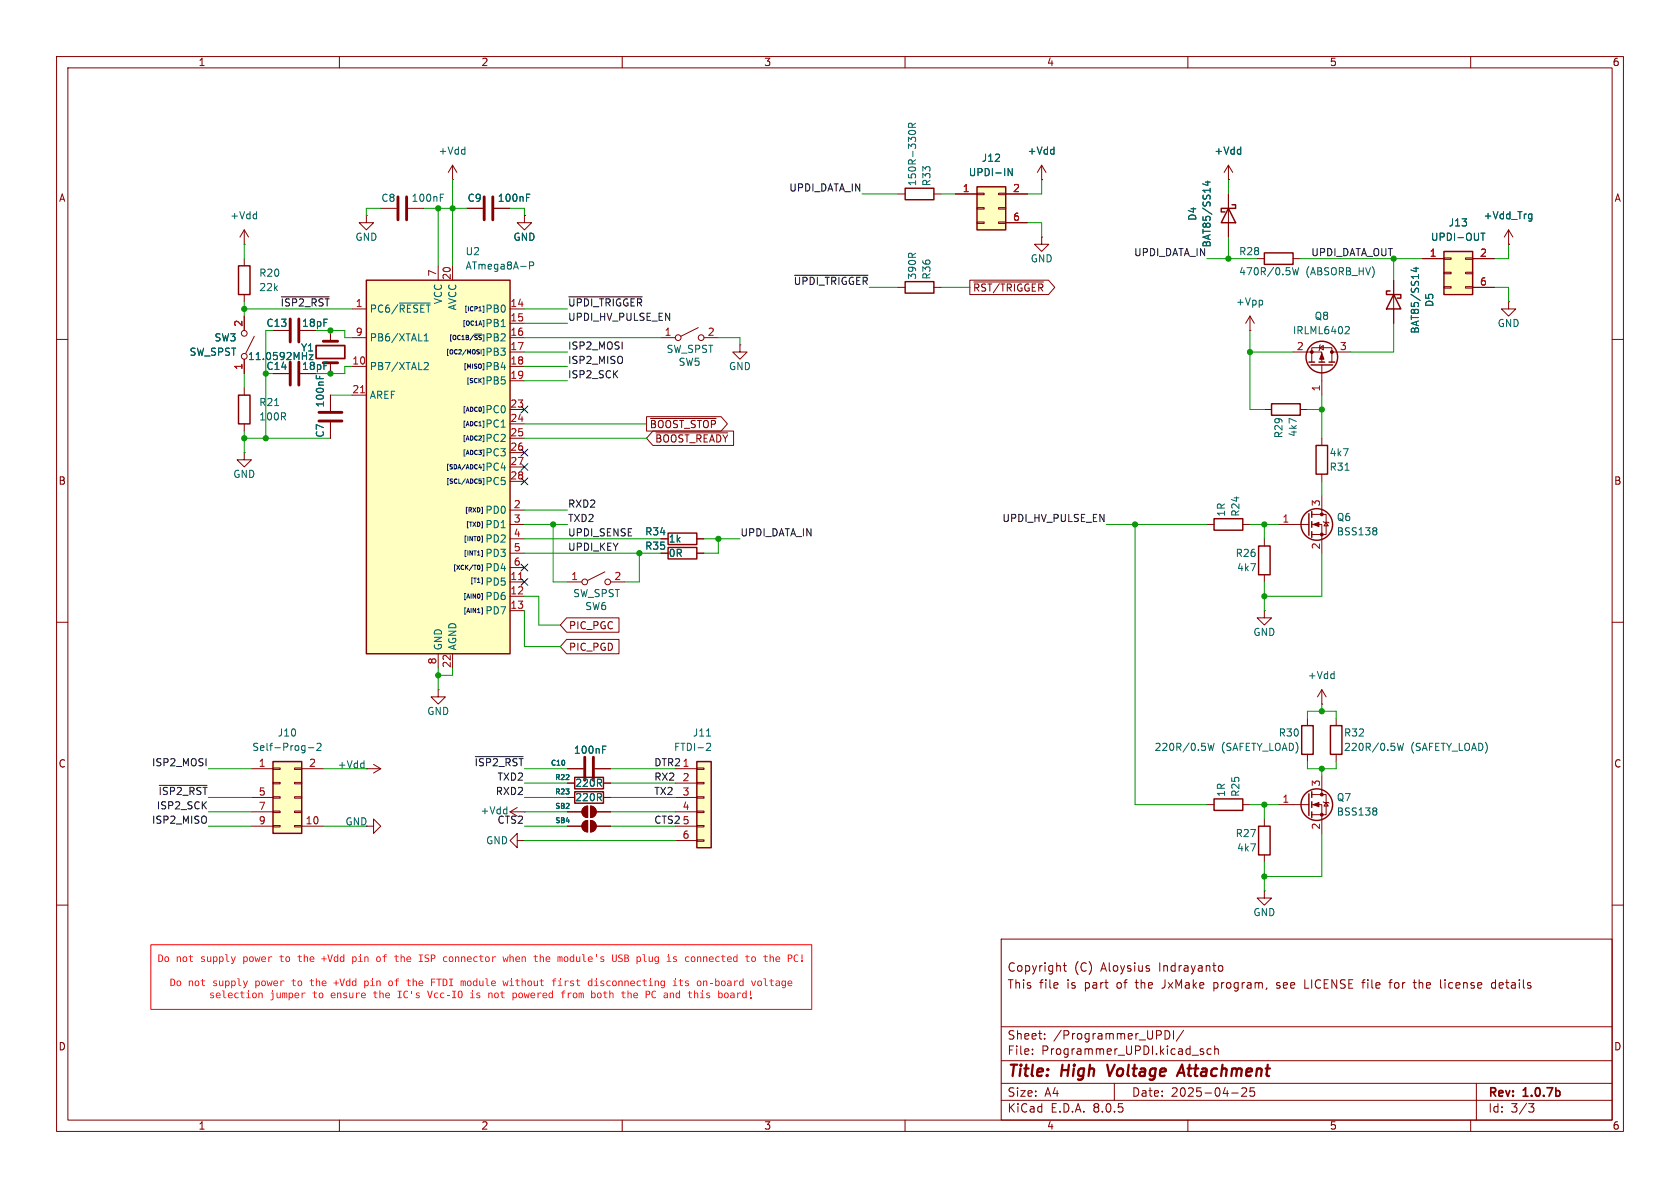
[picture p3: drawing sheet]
<svg xmlns="http://www.w3.org/2000/svg" width="297mm" height="210mm" viewBox="0 0 297 210" stroke-linecap="round" stroke-linejoin="round" font-family="sans-serif">
<defs><g id="words">
<g font-size="2.8" fill="#840000">
<text x="178" y="190.9">Title:</text>
<text x="187.7" y="190.9">High</text>
<text x="196.6" y="190.9">Voltage</text>
<text x="210" y="190.9">Attachment</text>
</g>
<g font-size="2.1" fill="#840000">
<text x="178" y="172">Copyright</text>
<text x="189.9" y="172">(C)</text>
<text x="194.7" y="172">Aloysius</text>
<text x="205" y="172">Indrayanto</text>
<text x="178" y="175">This</text>
<text x="183.7" y="175">file</text>
<text x="188.7" y="175">is</text>
<text x="191.9" y="175">part</text>
<text x="197.7" y="175">of</text>
<text x="201.2" y="175">the</text>
<text x="206" y="175">JxMake</text>
<text x="215.2" y="175">program,</text>
<text x="226.5" y="175">see</text>
<text x="231.6" y="175">LICENSE</text>
<text x="242.1" y="175">file</text>
<text x="247" y="175">for</text>
<text x="251.5" y="175">the</text>
<text x="256.3" y="175">license</text>
<text x="265.5" y="175">details</text>
<text x="178" y="184">Sheet:</text>
<text x="186.2" y="184">/Programmer_UPDI/</text>
<text x="178" y="186.7">File:</text>
<text x="184.1" y="186.7">Programmer_UPDI.kicad_sch</text>
<text x="178" y="196.9">KiCad</text>
<text x="178" y="194.1">Size:</text>
<text x="184.7" y="194.1">A4</text>
<text x="185.7" y="196.9">E.D.A.</text>
<text x="193.3" y="196.9">8.0.5</text>
<text x="200" y="194.1">Date:</text>
<text x="207" y="194.1">2025-04-25</text>
<text x="263" y="194.3">Rev:</text>
<text x="263" y="196.9">Id:</text>
<text x="267.1" y="196.9">3/3</text>
<text x="269.4" y="194.3">1.0.7b</text>
</g>
<g font-size="1.8" fill="#840000">
<text x="35" y="11.9">1</text>
<text x="85" y="11.9">2</text>
<text x="135" y="11.9">3</text>
<text x="185" y="11.9">4</text>
<text x="235" y="11.9">5</text>
<text x="285" y="11.9">6</text>
<text x="10.3" y="35.9">A</text>
<text x="285.3" y="35.9">A</text>
<text x="171.9" y="51.8">~{RST/TRIGGER}</text>
<text x="53.3" y="58">18pF</text>
<text x="53.3" y="65.6">18pF</text>
<text x="114.8" y="75.9">~{BOOST_STOP}</text>
<text x="115.7" y="78.4">~{BOOST_READY}</text>
<text x="10.3" y="85.9">B</text>
<text x="285.3" y="85.9">B</text>
<text x="100.5" y="111.4">PIC_PGC</text>
<text x="100.5" y="115.3">PIC_PGD</text>
<text x="10.3" y="135.9">C</text>
<text x="285.3" y="135.9">C</text>
<text x="10.3" y="185.9">D</text>
<text x="285.3" y="185.9">D</text>
<text x="35" y="199.9">1</text>
<text x="85" y="199.9">2</text>
<text x="135" y="199.9">3</text>
<text x="185" y="199.9">4</text>
<text x="235" y="199.9">5</text>
<text x="285" y="199.9">6</text>
</g>
<g font-size="1.8" fill="#006464">
<text x="77.4" y="27.5">+Vdd</text>
<text x="173.5" y="28.8">J12</text>
<text x="181.6" y="27.5">+Vdd</text>
<text x="214.6" y="27.5">+Vdd</text>
<text x="67.3" y="35.9">C8</text>
<text x="72.7" y="35.9">100nF</text>
<text x="82.6" y="35.9">C9</text>
<text x="87.9" y="35.9">100nF</text>
<text x="162.2" y="33" transform="rotate(-90 162.2 33)">150R-330R</text>
<text x="164.7" y="33" transform="rotate(-90 164.7 33)">R33</text>
<text x="171.2" y="31.3">UPDI-IN</text>
<text x="40.6" y="39">+Vdd</text>
<text x="211.7" y="39.1" transform="rotate(-90 211.7 39.1)">D4</text>
<text x="256" y="40.2">J13</text>
<text x="262.2" y="39">+Vdd_Trg</text>
<text x="62.7" y="42.8">GND</text>
<text x="82.2" y="45.3">U2</text>
<text x="82.2" y="47.9">ATmega8A-P</text>
<text x="90.7" y="42.8">GND</text>
<text x="182.1" y="46.6">GND</text>
<text x="214.2" y="43.8" transform="rotate(-90 214.2 43.8)">BAT85/SS14</text>
<text x="219" y="45.3">R28</text>
<text x="252.9" y="42.8">UPDI-OUT</text>
<text x="45.7" y="51.7">22k</text>
<text x="45.7" y="49.1">R20</text>
<text x="78.3" y="53.9" transform="rotate(-90 78.3 53.9)">VCC</text>
<text x="162.2" y="49.5" transform="rotate(-90 162.2 49.5)">390R</text>
<text x="164.7" y="49.5" transform="rotate(-90 164.7 49.5)">R36</text>
<text x="219" y="48.9">470R/0.5W</text>
<text x="230.8" y="48.9">(ABSORB_HV)</text>
<text x="47" y="58">C13</text>
<text x="65.3" y="55.5">PC6/~{RESET}</text>
<text x="80.9" y="55" transform="rotate(-90 80.9 55)">AVCC</text>
<text x="218.4" y="54.2">+Vpp</text>
<text x="228.5" y="59.3">IRLML6402</text>
<text x="232.3" y="56.7">Q8</text>
<text x="251.1" y="59.1" transform="rotate(-90 251.1 59.1)">BAT85/SS14</text>
<text x="253.6" y="54.4" transform="rotate(-90 253.6 54.4)">D5</text>
<text x="264.7" y="58">GND</text>
<text x="33.4" y="63.1">SW_SPST</text>
<text x="37.8" y="60.6">SW3</text>
<text x="43.7" y="63.9">11.0592MHz</text>
<text x="47" y="65.6">C14</text>
<text x="53.1" y="62.3">Y1</text>
<text x="65.3" y="65.6">PB7/XTAL2</text>
<text x="65.3" y="60.6">PB6/XTAL1</text>
<text x="117.7" y="62.6">SW_SPST</text>
<text x="119.9" y="64.9">SW5</text>
<text x="128.8" y="65.6">GND</text>
<text x="45.7" y="72">R21</text>
<text x="65.3" y="70.7">AREF</text>
<text x="45.7" y="74.5">100R</text>
<text x="57.5" y="77.5" transform="rotate(-90 57.5 77.5)">C7</text>
<text x="57.5" y="72.1" transform="rotate(-90 57.5 72.1)">100nF</text>
<text x="226.9" y="77.6" transform="rotate(-90 226.9 77.6)">R29</text>
<text x="229.5" y="77.3" transform="rotate(-90 229.5 77.3)">4k7</text>
<text x="235" y="80.9">4k7</text>
<text x="235" y="83.4">R31</text>
<text x="41.1" y="84.7">GND</text>
<text x="114" y="94.8">R34</text>
<text x="216.8" y="91.4" transform="rotate(-90 216.8 91.4)">1R</text>
<text x="219.3" y="91.4" transform="rotate(-90 219.3 91.4)">R24</text>
<text x="236.2" y="94.8">BSS138</text>
<text x="236.2" y="92.3">Q6</text>
<text x="114" y="97.4">R35</text>
<text x="118.1" y="98.7">0R</text>
<text x="118.1" y="96.1">1k</text>
<text x="218.3" y="98.7">R26</text>
<text x="218.6" y="101.2">4k7</text>
<text x="101.2" y="105.8">SW_SPST</text>
<text x="103.4" y="108.1">SW6</text>
<text x="221.5" y="112.6">GND</text>
<text x="78.3" y="115.1" transform="rotate(-90 78.3 115.1)">GND</text>
<text x="80.9" y="115.1" transform="rotate(-90 80.9 115.1)">AGND</text>
<text x="231.1" y="120.2">+Vdd</text>
<text x="49" y="130.4">J10</text>
<text x="75.4" y="126.6">GND</text>
<text x="122.4" y="130.4">J11</text>
<text x="226" y="130.4">R30</text>
<text x="237.5" y="130.4">R32</text>
<text x="44.5" y="132.9">Self-Prog-2</text>
<text x="59.6" y="136">+Vdd</text>
<text x="101.4" y="133.5">100nF</text>
<text x="119.1" y="132.9">FTDI-2</text>
<text x="204" y="132.9">220R/0.5W</text>
<text x="215.9" y="132.9">(SAFETY_LOAD)</text>
<text x="237.5" y="132.9">220R/0.5W</text>
<text x="249.4" y="132.9">(SAFETY_LOAD)</text>
<text x="101.6" y="139.3">220R</text>
<text x="101.6" y="141.8">220R</text>
<text x="216.8" y="141" transform="rotate(-90 216.8 141)">1R</text>
<text x="219.3" y="141" transform="rotate(-90 219.3 141)">R25</text>
<text x="236.2" y="141.8">Q7</text>
<text x="61" y="146.1">GND</text>
<text x="85.8" y="149.5">GND</text>
<text x="218.3" y="148.2">R27</text>
<text x="236.2" y="144.4">BSS138</text>
<text x="218.6" y="150.7">4k7</text>
<text x="221.5" y="162.2">GND</text>
</g>
<g font-size="1.8" fill="#0f0f0f">
<text x="139.4" y="33.9">UPDI_DATA_IN</text>
<text x="200.4" y="45.4">UPDI_DATA_IN</text>
<text x="140.2" y="50.5">~{UPDI_TRIGGER}</text>
<text x="49.5" y="54.3">~{ISP2_RST}</text>
<text x="100.3" y="56.8">UPDI_HV_PULSE_EN</text>
<text x="100.3" y="54.3">~{UPDI_TRIGGER}</text>
<text x="100.3" y="61.9">ISP2_MOSI</text>
<text x="100.3" y="64.4">ISP2_MISO</text>
<text x="100.3" y="67">ISP2_SCK</text>
<text x="100.3" y="89.8">RXD2</text>
<text x="100.3" y="94.9">UPDI_SENSE</text>
<text x="100.3" y="92.4">TXD2</text>
<text x="130.8" y="94.9">UPDI_DATA_IN</text>
<text x="177.1" y="92.4">UPDI_HV_PULSE_EN</text>
<text x="100.3" y="97.4">UPDI_KEY</text>
<text x="26.8" y="135.5">ISP2_MOSI</text>
<text x="83.8" y="135.5">~{ISP2_RST}</text>
<text x="115.6" y="135.5">DTR2</text>
<text x="120.6" y="135.6">1</text>
<text x="27.6" y="143.2">ISP2_SCK</text>
<text x="27.9" y="140.6">~{ISP2_RST}</text>
<text x="87.5" y="140.6">RXD2</text>
<text x="87.9" y="138.1">TXD2</text>
<text x="115.6" y="138.1">RX2</text>
<text x="115.6" y="140.6">TX2</text>
<text x="26.8" y="145.7">ISP2_MISO</text>
<text x="84.8" y="144.2">+Vdd</text>
<text x="87.9" y="145.7">CTS2</text>
<text x="115.6" y="145.7">CTS2</text>
<text x="120.6" y="145.8">5</text>
</g>
<g font-size="1.8" fill="#a90000">
<text x="170.1" y="34">1</text>
<text x="179" y="34">2</text>
<text x="179" y="39.1">6</text>
<text x="252.7" y="45.5">1</text>
<text x="261.5" y="45.5">2</text>
<text x="77.2" y="49" transform="rotate(-90 77.2 49)">7</text>
<text x="79.8" y="49.6" transform="rotate(-90 79.8 49.6)">20</text>
<text x="261.5" y="50.5">6</text>
<text x="42.9" y="57.9" transform="rotate(-90 42.9 57.9)">2</text>
<text x="62.8" y="54.4">1</text>
<text x="62.8" y="59.4">9</text>
<text x="90.1" y="54.4">14</text>
<text x="90.1" y="56.9">15</text>
<text x="90.1" y="59.4">16</text>
<text x="117.4" y="59.4">1</text>
<text x="125" y="59.4">2</text>
<text x="42.9" y="65.5" transform="rotate(-90 42.9 65.5)">1</text>
<text x="62.2" y="64.5">10</text>
<text x="90.1" y="62">17</text>
<text x="90.1" y="64.5">18</text>
<text x="229.2" y="62">2</text>
<text x="236.8" y="62">3</text>
<text x="62.2" y="69.6">21</text>
<text x="90.1" y="67.1">19</text>
<text x="233.4" y="69.3" transform="rotate(-90 233.4 69.3)">1</text>
<text x="90.1" y="72.1">23</text>
<text x="90.1" y="74.7">24</text>
<text x="90.1" y="77.2">25</text>
<text x="90.1" y="79.8">26</text>
<text x="90.1" y="82.3">27</text>
<text x="90.1" y="84.8">28</text>
<text x="90.7" y="89.9">2</text>
<text x="233.4" y="89.6" transform="rotate(-90 233.4 89.6)">3</text>
<text x="90.7" y="92.5">3</text>
<text x="90.7" y="95">4</text>
<text x="226.6" y="92.5">1</text>
<text x="90.7" y="97.5">5</text>
<text x="90.7" y="100.1">6</text>
<text x="233.4" y="97.2" transform="rotate(-90 233.4 97.2)">2</text>
<text x="90.1" y="102.6">11</text>
<text x="90.1" y="105.2">12</text>
<text x="90.1" y="107.7">13</text>
<text x="100.9" y="102.6">1</text>
<text x="108.5" y="102.6">2</text>
<text x="77.2" y="117.5" transform="rotate(-90 77.2 117.5)">8</text>
<text x="79.8" y="118.2" transform="rotate(-90 79.8 118.2)">22</text>
<text x="45.6" y="135.6">1</text>
<text x="54.5" y="135.6">2</text>
<text x="45.6" y="140.7">5</text>
<text x="45.6" y="143.3">7</text>
<text x="120.6" y="138.2">2</text>
<text x="120.6" y="140.7">3</text>
<text x="120.6" y="143.3">4</text>
<text x="226.6" y="142">1</text>
<text x="233.4" y="139.1" transform="rotate(-90 233.4 139.1)">3</text>
<text x="45.6" y="145.8">9</text>
<text x="53.9" y="145.8">10</text>
<text x="120.6" y="148.3">6</text>
<text x="233.4" y="146.8" transform="rotate(-90 233.4 146.8)">2</text>
</g>
<text font-size="1.8" fill="#009600" x="231.7" y="45.4">UPDI_DATA_OUT</text>
<g font-size="1.8" fill="#0000c2">
<text x="85.7" y="55.5">PB0</text>
<text x="85.7" y="58">PB1</text>
<text x="85.7" y="60.6">PB2</text>
<text x="85.7" y="63.1">PB3</text>
<text x="85.7" y="65.6">PB4</text>
<text x="85.7" y="68.2">PB5</text>
<text x="85.7" y="73.3">PC0</text>
<text x="85.7" y="75.8">PC1</text>
<text x="85.7" y="78.3">PC2</text>
<text x="85.7" y="80.9">PC3</text>
<text x="85.7" y="83.4">PC4</text>
<text x="85.7" y="86">PC5</text>
<text x="85.7" y="91">PD0</text>
<text x="85.7" y="93.6">PD1</text>
<text x="85.7" y="96.1">PD2</text>
<text x="85.7" y="98.7">PD3</text>
<text x="85.7" y="101.2">PD4</text>
<text x="85.7" y="103.7">PD5</text>
<text x="85.7" y="106.3">PD6</text>
<text x="85.7" y="108.8">PD7</text>
</g>
<g font-size="1.8" fill="#f00">
<text x="27.9" y="170.6">Do not</text>
<text x="35.4" y="170.6">supply</text>
<text x="42.8" y="170.6">power</text>
<text x="49.3" y="170.6">to</text>
<text x="52.5" y="170.6">the</text>
<text x="56.7" y="170.6">+Vdd pin</text>
<text x="66.4" y="170.6">of</text>
<text x="69.6" y="170.6">the</text>
<text x="73.9" y="170.6">ISP</text>
<text x="78.1" y="170.6">connector</text>
<text x="88.8" y="170.6">when the</text>
<text x="98.5" y="170.6">module's</text>
<text x="108.1" y="170.6">USB plug</text>
<text x="117.7" y="170.6">is</text>
<text x="120.9" y="170.6">connected</text>
<text x="131.6" y="170.6">to</text>
<text x="134.8" y="170.6">the</text>
<text x="139.1" y="170.6">PC!</text>
<text x="30" y="174.8">Do not</text>
<text x="37" y="177">selection</text>
<text x="37.5" y="174.8">supply</text>
<text x="45" y="174.8">power</text>
<text x="47.7" y="177">jumper</text>
<text x="51.4" y="174.8">to</text>
<text x="54.6" y="174.8">the</text>
<text x="55.1" y="177">to</text>
<text x="58.4" y="177">ensure</text>
<text x="58.9" y="174.8">+Vdd pin</text>
<text x="65.8" y="177">the</text>
<text x="68.5" y="174.8">of</text>
<text x="70.1" y="177">IC's</text>
<text x="71.7" y="174.8">the</text>
<text x="75.5" y="177">Vcc-IO</text>
<text x="76" y="174.8">FTDI</text>
<text x="81.3" y="174.8">module</text>
<text x="83" y="177">is</text>
<text x="86.2" y="177">not</text>
<text x="88.8" y="174.8">without</text>
<text x="90.4" y="177">powered</text>
<text x="97.4" y="174.8">first</text>
<text x="99" y="177">from</text>
<text x="103.8" y="174.8">disconnecting</text>
<text x="104.3" y="177">both</text>
<text x="109.7" y="177">the</text>
<text x="114" y="177">PC and</text>
<text x="118.8" y="174.8">its</text>
<text x="121.5" y="177">this</text>
<text x="123.1" y="174.8">on-board</text>
<text x="126.8" y="177">board!</text>
<text x="132.7" y="174.8">voltage</text>
</g>
<g font-size="1.2" fill="#006464">
<text x="97.3" y="135.5">C10</text>
<text x="98" y="138.1">R22</text>
<text x="98" y="140.6">R23</text>
<text x="98.1" y="143.2">SB2</text>
<text x="98.1" y="145.7">SB4</text>
</g>
<g font-size="1.1" fill="#0000c2">
<text x="81.6" y="57.8">[OC1A]</text>
<text x="81.9" y="55.2">[ICP1]</text>
<text x="78.7" y="62.8">[OC2/MOSI]</text>
<text x="79.2" y="60.3">[OC1B/~{SS}]</text>
<text x="81.8" y="65.4">[MISO]</text>
<text x="82.3" y="67.9">[SCK]</text>
<text x="81.6" y="73">[ADC0]</text>
<text x="81.6" y="75.5">[ADC1]</text>
<text x="78.7" y="83.2">[SDA/ADC4]</text>
<text x="81.6" y="78.1">[ADC2]</text>
<text x="81.6" y="80.6">[ADC3]</text>
<text x="78.7" y="85.7">[SCL/ADC5]</text>
<text x="81.8" y="95.9">[INT0]</text>
<text x="82" y="90.8">[RXD]</text>
<text x="82.2" y="93.3">[TXD]</text>
<text x="79.9" y="100.9">[XCK/T0]</text>
<text x="81.8" y="98.4">[INT1]</text>
<text x="81.7" y="106">[AIN0]</text>
<text x="83" y="103.2">[T1]</text>
<text x="81.7" y="108.6">[AIN1]</text>
</g>
</g></defs>
<g fill="none" stroke="#840000" stroke-width=".18">
<path d="M10 10h277v190h-277zM12 12h273v186h-273zM60 10v2M110 10v2M160 10v2M210 10v2M260 10v2M184.1 31.8h.1M184.1 29.2l-.7 1.3M184.1 29.2v2.6M184.1 29.2l.8 1.3M10 60h2"/>
<path d="M184.1 41.9v1.3h1.3l-1.3 1.3-1.2-1.3h1.2M184.1 41.9h.1M285 60h2M10 110h2M285 110h2M233.7 124.5h.1M233.7 121.9l-.8 1.3M233.7 121.9v2.6M233.7 121.9l.7 1.3M10 160h2M285 160h2M177 166h108v32h-108z"/>
<path d="M188 170.7h.5M188.2 170.2v1.3l.3 .2M203 171.2l.2 .2-.2 .3M203 170.7l.2 .1M214.6 173.7v1.5M214.6 174.6l.1 .1M214.7 173.7l-.1 .1M215.5 170.8l.4-.1 .3 .3v.4l-.2 .2h-.5M225.7 174.6l.4 .1M225.9 173.7l-.2 .2 .2 .3M230.7 173.2v1.5h.7M240.7 173.7h.6"/>
<path d="M241.3 173.2l-.3 .1M245.5 173.7h.6M246.1 173.2l-.4 .2v1.3M249.8 173.7h.6M250.1 174.6l.3 .1M255.5 173.2v.1M255.5 173.7v1M264.4 173.8l-.4-.1-.3 .3v.4l.1 .2h.6M264.4 173.2v1.5M60 198v2M110 198v2M160 198v2"/>
<path d="M177 194.5h108M177 191.5h108M177 187.5h108M177 181.5h108M182.5 186.3v.1M182.5 185.5v.1M184.7 183.6v.1M184.7 182.8v.1M197 191.5v3M206 182.2a.76 .76 0 0 1 .8 .7 .76 .76 0 0 1-.8 .8zM207.5 182.2v1.5M209.2 182.1l-1.2 2"/>
<path d="M210 198v2M212.2 185.8l.5 .2 .1 .2-.2 .2-.4-.1M212.2 185.5h.5M214.1 185.5l-.4-.1-.3 .3v.4l.1 .2h.6M214.7 185.5l.3-.1 .3 .1 .1 .9M214.7 184.9v1.5M217.7 193.2h1.2M219.5 192.4l.6-.1 .2 .1 .1 .3-.9 1.1h.9M221.7 192.3h-.7v.7l.2-.1h.5l.1 .3-.1 .5-.2 .1-.5-.1M260 198v2M261 191.5v6.5M270.2 195.1h1l-.5 .6 .4 .1 .1 .5-.3 .3h-.4"/>
</g>
<path d="M195.7 188.2l.5 2M208.1 190.2l.9-2 .4 2M208.3 189.6h1" fill="none" stroke="#840000" stroke-width=".4"/>
<path d="M186.2 26.4l.1 .1M186.3 26v1.2M186.3 27.2h-.1M235.7 119.1l.2 .1M235.9 118.7v1.3M235.9 119.9l-.2 .1" fill="none" stroke="#006464" stroke-width=".18"/>
<path d="M172.7 33h5.1v7.6h-5.1z" fill="#ffffc2"/>
<g fill="none" stroke="#840000" stroke-width=".18">
<path d="M67.3 36.8h2.8M72.1 36.8h2.8M80 31.8h.1M80 29.2l.8 1.3M80 29.2v2.6M80 29.2l-.8 1.3M82.5 36.8h2.8M87.4 36.8h2.8M92.7 38.1v1.3h1.3l-1.3 1.2-1.3-1.2h1.3M92.7 38.1h.1M158.7 34.3h1.3M165.1 34.3h1.3"/>
<path d="M168.9 34.3h3.8M172.7 39.2h1.3v.3h-1.3zM172.7 36.7h1.3v.3h-1.3zM172.7 34.2h1.3v.2h-1.3zM176.5 39.2h1.3v.3h-1.3zM176.5 36.7h1.3v.3h-1.3zM176.5 34.2h1.3v.2h-1.3zM177.8 34.3h3.8M177.8 39.4h3.8M217.2 34.3v7.6M116.8 59.7h2.6M123.4 57.9l-3 1.5"/>
<path d="M124.5 59.7h2.5M158.7 50.8h1.3M165.1 50.8h1.3M221 58.4h.1M221 55.9l.7 1.3M221 55.9v2.5M221 55.9l-.8 1.3M222.2 45.7h1.3M228.6 45.7h1.3M246.4 49.5v7.7M43.2 68.6v1.3M43.2 74.9v1.3"/>
<path d="M130.8 61v1.2h1.3l-1.3 1.3-1.3-1.3h1.3M130.8 61h.1M223.5 72.4h1.3M228.6 62.2h5.1v1.8M229.9 72.4h1.2M231.9 64v-2.5h3.6v2.5M233.3 61.5l.6-.4v.7zM233.4 61l-.1 .1v.7l-.1 .2M233.7 64.5v5.4M233.7 77.5v1.2M235.5 62.2h3.3M116.8 97.8h1.3"/>
<path d="M116.8 95.3h1.3M123.2 97.8h1.3M123.2 95.3h1.3M213.4 92.7h1.2M219.7 92.7h1.3M223.5 95.3v1.2M226.1 92.7h5.3M231.9 92.7h1.8v5.1M231.9 90.9h2.5v3.6h-2.5M233.7 83.8v1.3M233.7 87.6v3.3M233.9 92.2l.2 .1h.7l.1 .2"/>
<path d="M234.4 92.3l.4 .7h-.7zM223.5 108v1.2h1.3l-1.3 1.3-1.3-1.3h1.3M223.5 108h.1M223.5 101.6v1.3M100.3 135.9h2.8M100.3 138.4h1.3M105.2 135.9h2.7M106.7 138.4h1.2M233.7 137.2v3.3M236.2 127v1.3M236.2 133.4v1.2M64.8 146.1h1.2v-1.3l1.3 1.3-1.3 1.2v-1.2"/>
<path d="M90.2 143.5h2.5M90.2 143.5l1.2 .8M91.4 148.6v-1.3l-1.2 1.3 1.2 1.3v-1.3h1.3M91.4 142.7l-1.2 .8M92.7 143.5h.1M92.7 148.6h.1M100.3 141h1.3M100.3 143.5h2.6M100.3 146.1h2.6M103.2 142.8l.7-.3v2a1.02 1.02 0 0 1-.9-.6 1.02 1.02 0 0 1 .2-1.1zM103.2 145.3l.7-.3v2.1a1.02 1.02 0 0 1-.9-.7 1.02 1.02 0 0 1 .2-1.1zM104.4 142.5a1.02 1.02 0 0 1 1 1 1.02 1.02 0 0 1-1 1z"/>
<path d="M104.4 145a1.02 1.02 0 0 1 1 1.1 1.02 1.02 0 0 1-1 1zM105.4 143.5h2.5M105.4 146.1h2.5M106.7 141h1.2M213.4 142.2h1.2M219.7 142.2h1.3M226.1 142.2h5.3M231.9 142.2h1.8v5.1M231.9 140.5h2.5v3.5h-2.5M233.9 141.7l.2 .2h.7l.1 .1M234.4 141.9l.4 .6h-.7z"/>
<circle cx="119.9" cy="59.7" r=".51"/>
<circle cx="124" cy="59.7" r=".51"/>
</g>
<g fill="none" stroke="#840000" stroke-width=".25">
<path d="M160 33.3h5.1v2h-5.1zM172.7 33h5.1v7.6h-5.1zM217.2 36.8l1.2 2.6h-2.5zM217.8 36.2h.6v.6h-2.5v.7h.6M160 49.8h5.1v2h-5.1zM223.5 44.7h5.1v2h-5.1zM245.7 51.4h-.6v.7h2.5v.6h-.6M246.4 52.1l1.2 2.5h-2.5zM42.2 69.9h2v5h-2zM224.8 71.4h5.1v2h-5.1zM231.4 64h1M231.8 64.5h3.8"/>
<path d="M232.7 78.7h2v5.1h-2zM233.2 64h1M234.9 64h1.1M118.1 96.8h5.1v2h-5.1zM118.1 94.2h5.1v2.1h-5.1zM214.6 91.7h5.1v2h-5.1zM222.5 96.5h2v5.1h-2zM231.4 90.8v3.8M231.9 90.4v1M231.9 92.2v1M231.9 94v1M101.6 137.4h5.1v2h-5.1z"/>
<path d="M101.6 140h5.1v2h-5.1zM231.9 140v1M235.2 128.3h2v5.1h-2zM214.6 141.2h5.1v2.1h-5.1zM231.4 140.3v3.8M231.9 141.7v1M231.9 143.5v1"/>
<circle cx="233.7" cy="63.1" r="2.79"/>
<circle cx="232.8" cy="92.7" r="2.79"/>
<circle cx="232.8" cy="142.2" r="2.79"/>
</g>
<g fill="none" stroke="#006464" stroke-width=".18">
<path d="M77.8 34.9h.5M77.8 34.3h.6M82.1 26.4l.1 .1M82.2 26v1.2M82.2 27.2h-.1M93.1 34.9h.4M93.1 34.3h.6M160.6 23.5a.68 .68 0 0 1 .6-.5 .68 .68 0 0 1 .7 .5M161.3 22.5l-.1-.6-.2-.1h-.3l-.1 .7h1.3M161.9 21.8l-.6 .4M178.2 29.8l.7 1.3v-1.3M213.1 32.2h.8"/>
<path d="M213.5 32v.8l-.9-.3M223.1 53.1l.1 .2-.1 .6M228.5 47.3l.3 1.3 .2-.9 .3 .9 .3-1.3M238 57.7l.4 .1 .1 .3-.7 .9h.7M249.9 47.4h.9M250.3 47.2v.8l-.9-.3M48.6 71.7h.7M237.8 83.1h.7M243.2 93.3l.2 .2-.2 .3 .2 .3v.2l-.2 .3M106.5 132.5h.5M106.5 131.9h.6M247 131.4l.3 1.3 .3-.9 .2 .9 .3-1.3"/>
<path d="M89.5 143l.1 .1M89.6 142.6v1.3M243.2 142.8l.2 .3-.2 .3 .2 .2v.2l-.2 .3"/>
</g>
<g fill="#840000" stroke="#840000" stroke-width=".18">
<path d="M233.7 62.5l.4 1h-.8z"/>
<path d="M232.2 92.7l1-.4v.8z"/>
<path d="M232.2 142.2l1-.3v.7z"/>
<path d="M103.2 142.8l.7-.3v2a1.02 1.02 0 0 1-.9-.6 1.02 1.02 0 0 1 .2-1.1z"/>
<path d="M104.4 142.5a1.02 1.02 0 0 1 1 1 1.02 1.02 0 0 1-1 1z"/>
<path d="M103.2 145.3l.7-.3v2.1a1.02 1.02 0 0 1-.9-.7 1.02 1.02 0 0 1 .2-1.1z"/>
<path d="M104.4 145a1.02 1.02 0 0 1 1 1.1 1.02 1.02 0 0 1-1 1z"/>
<circle cx="231.9" cy="62.2" r=".25"/>
<circle cx="235.5" cy="62.2" r=".25"/>
<circle cx="233.7" cy="94.5" r=".25"/>
<circle cx="233.7" cy="90.9" r=".25"/>
<circle cx="233.7" cy="144" r=".25"/>
<circle cx="233.7" cy="140.5" r=".25"/>
</g>
<path d="M70.4 34.8v4.1M71.9 34.8v4.1M85.6 34.8v4.1M87.1 34.8v4.1M103.4 133.9v4M104.9 133.9v4" fill="none" stroke="#840000" stroke-width=".51"/>
<path d="M48.3 134.6h5v12.7h-5z" fill="#ffffc2"/>
<g fill="none" stroke="#840000" stroke-width=".18">
<path d="M44.4 135.9h3.9M48.3 138.3h1.2v.3h-1.2zM48.3 135.8h1.2v.2h-1.2zM52.1 138.3h1.2v.3h-1.2zM52.1 135.8h1.2v.2h-1.2zM53.3 135.9h3.8M44.4 146.1h3.9M44.4 141h3.9M44.4 143.5h3.9M48.3 145.9h1.2v.3h-1.2zM48.3 143.4h1.2v.2h-1.2zM48.3 140.8h1.2v.3h-1.2z"/>
<path d="M52.1 140.8h1.2v.3h-1.2zM52.1 145.9h1.2v.3h-1.2zM52.1 143.4h1.2v.2h-1.2zM53.3 146.1h3.8"/>
</g>
<path d="M48.3 134.6h5v12.7h-5z" fill="none" stroke="#840000" stroke-width=".25"/>
<path d="M54.5 132.2h1M56 131.5l.5-.1 .3 .4-.8 .9h.8" fill="none" stroke="#006464" stroke-width=".18"/>
<path d="M123.2 134.6h2.5v15.3h-2.5z" fill="#ffffc2"/>
<g fill="none" stroke="#840000" stroke-width=".18">
<path d="M64.8 38.1v1.3h1.2l-1.2 1.2-1.3-1.2h1.3M64.8 38.1h.1M43.2 43.2h.1M43.2 40.6v2.6M43.2 45.7v1.3M43.2 52.1v1.2M43.2 55.9v2.5M43.2 40.6l-.8 1.3M43.2 40.6l.7 1.3M45 59.4l-1.6 3.1M48.3 58.4h2.8M58.4 58.4v1.9"/>
<path d="M43.2 63.5v2.5M48.3 66h2.8M58.4 64.1v1.9M58.4 69.9v2.7M58.4 74.7v2.8M43.2 80v1.3h-1.3l1.3 1.3 1.2-1.3h-1.2M43.2 80h.1M64.8 135.9h.1M64.8 135.9h2.5M66 135.1l1.3 .8M67.3 135.9l-1.3 .8M77.5 121.9v1.3h1.2l-1.2 1.3-1.3-1.3h1.3"/>
<path d="M77.5 121.9h.1M119.4 135.9h3.8M119.4 138.4h3.8M123.2 138.3h1.3v.3h-1.3zM123.2 135.8h1.3v.2h-1.3zM231.1 127v1.3M231.1 133.4v1.2M119.4 141h3.8M119.4 143.5h3.8M119.4 146.1h3.8M119.4 148.6h3.8M123.2 148.5h1.3v.2h-1.3z"/>
<path d="M123.2 145.9h1.3v.3h-1.3zM123.2 143.4h1.3v.2h-1.3zM123.2 140.8h1.3v.3h-1.3z"/>
<circle cx="43.2" cy="58.9" r=".51"/>
<circle cx="43.2" cy="63" r=".51"/>
</g>
<path d="M42.2 47h2v5.1h-2zM123.2 134.6h2.5v15.3h-2.5zM230.1 128.3h2.1v5.1h-2.1z" fill="none" stroke="#840000" stroke-width=".25"/>
<path d="M45.2 37.8l.2 .1M45.4 37.4v1.3M45.4 38.6l-.2 .1M55.3 62.7l-.6 .9h.6M55.9 66.3v.6M56.5 66.5v.4M64.2 134.9l.2 .1M64.4 134.5v1.2M64.4 135.7h-.2M124.9 130.1h.7M125.1 131.4l.4 .1 .1 .3-.8 .9h.8M213.6 131.4l.3 1.3 .2-.9 .2 .9 .3-1.3" fill="none" stroke="#006464" stroke-width=".18"/>
<path d="M51.3 56.4v4.1M52.8 56.4v4.1M51.3 64v4.1M52.8 64v4.1M56.4 72.9h4.1M56.4 74.4h4.1M57.1 64.1h2.6M57.1 60.3h2.6" fill="none" stroke="#840000" stroke-width=".51"/>
<path d="M55.9 61.1h5.1v2.3h-5.1z" fill="none" stroke="#840000" stroke-width=".3"/>
<path d="M255.3 44.5h5v7.6h-5z" fill="#ffffc2"/>
<g fill="none" stroke="#840000" stroke-width=".18">
<path d="M217.2 31.8h.1M217.2 29.2l-.8 1.3M217.2 29.2v2.6M217.2 29.2l.7 1.3M251.5 45.7h3.8M255.3 50.7h1.2v.2h-1.2zM255.3 48.1h1.2v.3h-1.2zM255.3 45.6h1.2v.2h-1.2zM259.1 50.7h1.2v.2h-1.2zM259.1 48.1h1.2v.3h-1.2zM259.1 45.6h1.2v.2h-1.2zM260.3 45.7h3.9"/>
<path d="M260.3 50.8h3.9M266.7 43.2h.1M266.7 53.3v1.3h1.3l-1.3 1.3-1.3-1.3h1.3M266.7 53.3h.1M266.7 40.6l-.8 1.3M266.7 40.6v2.6M266.7 40.6l.8 1.3M100.3 102.9h2.6M106.9 101.1l-3 1.5M107.9 102.9h2.6M223.5 157.5v1.3h1.3l-1.3 1.2-1.3-1.2h1.3M223.5 157.5h.1"/>
<path d="M223.5 144.8v1.3M223.5 151.1v1.3"/>
<circle cx="103.4" cy="102.9" r=".51"/>
<circle cx="107.4" cy="102.9" r=".51"/>
</g>
<path d="M255.3 44.5h5v7.6h-5zM222.5 146.1h2v5h-2z" fill="none" stroke="#840000" stroke-width=".25"/>
<path d="M219.2 26.4l.1 .1M219.3 26v1.2M219.3 27.2h-.1M270.4 37.8l.4 .1M270.8 37.8v1.1l-.1 .1-.3 .1M270.8 38.6l-.4 .1M261.8 41.2h.7M262.2 41.2v1.3" fill="none" stroke="#006464" stroke-width=".18"/>
<path d="M64.8 49.5h25.4v66.1h-25.4z" fill="#ffffc2"/>
<path d="M64.8 49.5h25.4v66.1h-25.4z" fill="none" stroke="#840000" stroke-width=".25"/>
<g fill="none" stroke="#840000" stroke-width=".18">
<path d="M62.2 54.6h2.6M62.2 59.7h2.6M77.5 47v2.5M80 47v2.5M90.2 54.6h2.5M90.2 57.2h2.5M90.2 59.7h2.5M171.4 49.5h14l1.1 1.3-1.1 1.3h-14zM172.2 49.8h12.3M62.2 64.8h2.6M62.2 69.9h2.6M90.2 64.8h2.5"/>
<path d="M90.2 62.2h2.5M90.2 67.3h2.5M90.2 72.4h2.5M90.2 74.9h2.5M90.2 77.5h2.5M114.3 73.7h13.2l1.1 1.2-1.1 1.3h-13.2zM115 74h11.6M115.4 76.2h14.3v2.5h-14.3l-1.1-1.2zM116 76.5h12.6M90.2 90.2h2.5M90.2 80h2.5M90.2 82.6h2.5"/>
<path d="M90.2 85.1h2.5M90.2 92.7h2.5M90.2 95.3h2.5M90.2 97.8h2.5M77.5 115.6v2.5M80 115.6v2.5M90.2 102.9h2.5M90.2 105.4h2.5M90.2 108h2.5M90.2 100.3h2.5M100.2 113h9.2v2.6h-9.2l-1.1-1.3zM100.2 109.2h9.2v2.6h-9.2l-1.1-1.3z"/>
</g>
<path d="M70.6 53.6h5.5M75 59.4l.4-.4v1.3M93.6 47l.6-.1 .1-.2v-.3l-.7-.1v1.3M75 64.2l.5-.1 .2 .3-.8 .9h.8M75 60.3h.7" fill="none" stroke="#006464" stroke-width=".18"/>
<path d="M63.7 69.4h.8M91.7 102.5h.7" fill="none" stroke="#a90000" stroke-width=".18"/>
<path d="M49.7 52.5h8.5M100.6 52.5h12.9M140.5 48.7h12.9M28.1 138.8h8.5M84 133.8h8.5" fill="none" stroke="#0f0f0f" stroke-width=".18"/>
<g fill="none" stroke="#0000c2" stroke-width=".18">
<path d="M83.9 59.1h1.3M85.1 61.8v.8M84.5 100l.1-.1a.37 .37 0 0 1 .3 .4 .37 .37 0 0 1-.4 .3M84.7 82.6h.4M84.7 84.7h.4M84.8 85l.3 .1-.1 .3h-.2M85 82.4v.5M85.1 90.8h.2M85.1 89.7h.2M85.1 99.8h.2M85.1 98.4h.2M85.1 97.3h.2"/>
<path d="M85.1 93.3h.2M85.1 92.2h.2M85.1 95.9h.2M85.1 94.8h.2M85.1 100.9h.2M85.1 108.6h.2M85.1 107.5h.2M85.1 106h.2M85.1 104.9h.2M85.1 103.2h.2M85.1 102.1h.2"/>
</g>
<path d="M26.7 167h116.8v11.4h-116.8z" fill="none" stroke="#f00" stroke-width=".18"/>
<g fill="#f00">
<path d="M40.8 169.1h.2l.3 .7 .2-.7h.2l-.3 .7a.6 .6 0 0 1-.5 .6l.3-.4z"/>
<path d="M54.8 169.2a.43 .43 0 0 1 .6-.1 .43 .43 0 0 1 .2 .5h-.7l.1 .3 .5-.1v.2a.52 .52 0 0 1-.5 0 .52 .52 0 0 1-.3-.5h.7v-.2l-.2-.1-.3 .3h-.2z"/>
<path d="M64.4 169.1h.2v.1l.2-.1 .3 .1 .1 .8h-.2v-.7l-.2-.1-.2 .2v.6h-.2z"/>
<path d="M72 169.2a.43 .43 0 0 1 .5-.1 .43 .43 0 0 1 .2 .5h-.7l.1 .3 .6-.1v.2a.52 .52 0 0 1-.6 0 .52 .52 0 0 1-.3-.5h.7v-.2l-.2-.1-.3 .3h-.2z"/>
<path d="M85.9 169.1a.46 .46 0 0 1 .7 .5 .46 .46 0 0 1-.8 .3l-.1-.3h.2a.29 .29 0 0 0 .4 .3 .29 .29 0 0 0 .1-.5 .26 .26 0 0 0-.3-.2 .26 .26 0 0 0-.2 .4h-.2z"/>
<path d="M87 169.1h.2v.2l.2-.2h.3v.2l-.3-.1-.2 .1v.7h-.2z"/>
<path d="M96.6 169.2a.43 .43 0 0 1 .5-.1 .43 .43 0 0 1 .2 .5h-.7l.1 .3 .6-.1v.2a.52 .52 0 0 1-.6 0 .52 .52 0 0 1-.3-.5h.7v-.2l-.2-.1-.3 .3h-.2z"/>
<path d="M106.2 169.2l.6-.1v.2l-.1-.1a.2 .2 0 0 0-.3-.1 .2 .2 0 0 0-.1 .3 .2 .2 0 0 0 .3 .1 .33 .33 0 0 1 .2 .5 .33 .33 0 0 1-.6 0l-.1-.2 .2 .1a.22 .22 0 0 0 .3 0 .22 .22 0 0 0 0-.3 .22 .22 0 0 0-.3 0l-.2-.2z"/>
<path d="M115.8 169.1h.3l.2 .1v-.1h.2v.9a.44 .44 0 0 1-.2 .4 .44 .44 0 0 1-.5 0v-.2h.5v-.3a.37 .37 0 0 1-.4 .1 .37 .37 0 0 1-.2-.5h.1a.28 .28 0 0 0 .4 .4 .28 .28 0 0 0 .1-.5l-.1-.2h-.2l-.2 .3h-.1z"/>
<path d="M119 169.2l.6-.1v.2l-.1-.1a.2 .2 0 0 0-.3-.1 .2 .2 0 0 0 0 .3 .2 .2 0 0 0 .2 .1 .33 .33 0 0 1 .2 .5 .33 .33 0 0 1-.5 0l-.1-.2 .1 .1a.22 .22 0 0 0 .3 0 .22 .22 0 0 0 .1-.3 .22 .22 0 0 0-.3 0l-.2-.2z"/>
<path d="M129.7 169.1h.3l.2 .1v-.5h.2v1.3h-.2v-.1a.37 .37 0 0 1-.4 .1 .37 .37 0 0 1-.2-.4h.2a.28 .28 0 0 0 .3 .3 .28 .28 0 0 0 .1-.5 .25 .25 0 0 0-.3-.2 .25 .25 0 0 0-.1 .4h-.2z"/>
<path d="M137.2 169.2a.43 .43 0 0 1 .5-.1 .43 .43 0 0 1 .2 .5h-.7l.2 .3 .5-.1v.2a.52 .52 0 0 1-.6 0 .52 .52 0 0 1-.2-.5h.7l-.1-.2-.2-.1-.3 .3h-.1z"/>
<path d="M42.9 173.3h.2l.3 .8 .3-.8h.1l-.2 .8a.6 .6 0 0 1-.6 .6l.3-.4z"/>
<path d="M57 173.5a.43 .43 0 0 1 .5-.1 .43 .43 0 0 1 .2 .5h-.7l.2 .3 .5-.1v.2a.52 .52 0 0 1-.6 0 .52 .52 0 0 1-.2-.5h.7l-.1-.3h-.2l-.3 .3h-.1z"/>
<path d="M66.5 173.3h.2v.2l.2-.2 .3 .1 .1 .9h-.2v-.7l-.2-.1-.2 .2v.6h-.2z"/>
<path d="M74.1 173.5a.43 .43 0 0 1 .5-.1 .43 .43 0 0 1 .2 .5h-.7l.2 .3 .5-.1v.2a.52 .52 0 0 1-.6 0 .52 .52 0 0 1-.2-.5h.7l-.1-.3h-.2l-.3 .3h-.1z"/>
<path d="M94.4 173.3h.1v.8l.2 .1 .2-.2v-.7h.2v1h-.2v-.1l-.2 .1-.3-.1z"/>
<path d="M95.6 173.1h.2v.2h.4v.2h-.4v.6l.4 .1v.1l-.5-.1-.1-.7h-.2v-.2h.2z"/>
<path d="M100.9 173.4h.5v.1h-.1a.2 .2 0 0 0-.2-.1 .2 .2 0 0 0-.1 .3 .2 .2 0 0 0 .3 .1 .33 .33 0 0 1 .1 .5 .33 .33 0 0 1-.5 0l-.1-.2 .2 .1a.22 .22 0 0 0 .3 0 .22 .22 0 0 0 0-.3 .22 .22 0 0 0-.3 0l-.2-.2z"/>
<path d="M102 173.1h.2v.2h.4v.2h-.4v.6l.4 .1v.1l-.5-.1-.1-.7h-.2v-.2h.2z"/>
<path d="M114.7 173.3h.4v.9h.4v.1h-.8v-.1h.3v-.7h-.3z"/>
<path d="M115.7 173.3h.2v.2l.2-.2 .3 .1 .1 .9h-.2v-.7l-.2-.1-.2 .2v.6h-.2z"/>
<path d="M116.9 173.4l.3-.1 .2 .2v-.2h.2v.9a.44 .44 0 0 1-.3 .5 .44 .44 0 0 1-.4-.1v-.1h.4l.1-.4a.37 .37 0 0 1-.5 .2 .37 .37 0 0 1-.2-.5h.2a.28 .28 0 0 0 .4 .4 .28 .28 0 0 0 .1-.5 .24 .24 0 0 0-.3-.2 .24 .24 0 0 0-.2 .3h-.2z"/>
<path d="M121.2 173.4h.6v.1h-.1a.2 .2 0 0 0-.3-.1 .2 .2 0 0 0-.1 .3 .2 .2 0 0 0 .3 .1 .33 .33 0 0 1 .1 .5 .33 .33 0 0 1-.5 0l-.1-.2 .2 .1a.22 .22 0 0 0 .3 0 .22 .22 0 0 0 0-.3 .22 .22 0 0 0-.3 0l-.2-.2z"/>
<path d="M130.8 173.4l.3-.1 .2 .2v-.5h.2v1.3h-.2v-.1a.37 .37 0 0 1-.5 .1 .37 .37 0 0 1-.1-.5h.1a.28 .28 0 0 0 .4 .4 .28 .28 0 0 0 .1-.5 .25 .25 0 0 0-.3-.2 .25 .25 0 0 0-.2 .3h-.1z"/>
<path d="M138.3 173.4l.3-.1 .2 .2v-.2h.1v.9a.44 .44 0 0 1-.2 .5 .44 .44 0 0 1-.5-.1v-.1h.5l.1-.4a.37 .37 0 0 1-.5 .2 .37 .37 0 0 1-.2-.5h.2a.28 .28 0 0 0 .4 .4 .28 .28 0 0 0 .1-.5 .24 .24 0 0 0-.3-.2 .24 .24 0 0 0-.2 .3h-.2z"/>
<path d="M139.3 173.5a.43 .43 0 0 1 .6-.1 .43 .43 0 0 1 .2 .5h-.7l.1 .3 .5-.1v.2a.52 .52 0 0 1-.5 0 .52 .52 0 0 1-.3-.5h.7l-.1-.3h-.1l-.3 .3h-.2z"/>
<path d="M44.7 175.5a.46 .46 0 0 1 .7 .5 .46 .46 0 0 1-.8 .3v-.3h.1a.29 .29 0 0 0 .4 .3 .29 .29 0 0 0 .1-.5 .26 .26 0 0 0-.3-.2 .26 .26 0 0 0-.2 .4h-.1z"/>
<path d="M45.7 175.5h.1v.1l.3-.1 .3 .1v.8h-.1v-.7l-.2-.1-.2 .2-.1 .6h-.1z"/>
<path d="M53.3 175.5h.2v.2l.2-.2h.3v.2l-.3-.1-.2 .1v.7h-.2z"/>
<path d="M63.9 175.6a.43 .43 0 0 1 .6-.1 .43 .43 0 0 1 .2 .5h-.7l.1 .3 .5-.1v.2a.52 .52 0 0 1-.5 0 .52 .52 0 0 1-.3-.5h.7l-.1-.2-.1-.1-.3 .3h-.2z"/>
<path d="M68.2 175.6a.43 .43 0 0 1 .5-.1 .43 .43 0 0 1 .2 .5h-.6l.1 .3 .5-.1v.2a.52 .52 0 0 1-.6 0 .52 .52 0 0 1-.2-.5h.7l-.1-.2-.2-.1-.2 .3h-.2z"/>
<path d="M73.6 175.6l.6-.1v.2l-.1-.1a.2 .2 0 0 0-.3-.1 .2 .2 0 0 0-.1 .3 .2 .2 0 0 0 .3 .1 .33 .33 0 0 1 .1 .5 .33 .33 0 0 1-.5 0l-.1-.2 .2 .1a.22 .22 0 0 0 .3 0 .22 .22 0 0 0 0-.3 .22 .22 0 0 0-.3 0l-.2-.2z"/>
<path d="M81.1 175.2a.54 .54 0 0 1 .6 .1 .54 .54 0 0 1 .1 .7 .46 .46 0 0 1-.6 .4 .46 .46 0 0 1-.3-.6h.2a.3 .3 0 0 0 0 .4 .3 .3 0 0 0 .5-.1 .51 .51 0 0 0-.4-.8l-.1 .5h-.2z"/>
<path d="M84.3 175.6l.6-.1v.2l-.1-.1a.2 .2 0 0 0-.3-.1 .2 .2 0 0 0-.1 .3 .2 .2 0 0 0 .3 .1 .33 .33 0 0 1 .1 .5 .33 .33 0 0 1-.5 0l-.1-.2 .2 .1a.22 .22 0 0 0 .3 0 .22 .22 0 0 0 0-.3 .22 .22 0 0 0-.3 0l-.2-.2z"/>
<path d="M97.1 175.5h.3l.2 .1v-.5h.2v1.3h-.2v-.1a.37 .37 0 0 1-.5 .1 .37 .37 0 0 1-.1-.4h.1a.28 .28 0 0 0 .4 .3 .28 .28 0 0 0 .1-.5 .25 .25 0 0 0-.3-.2 .25 .25 0 0 0-.2 .4h-.1z"/>
<path d="M102.3 175.5l.1 .1 .3-.1 .1 .1a.25 .25 0 0 1 .4-.1 .25 .25 0 0 1 0 .4v.5h-.2v-.8a.16 .16 0 0 0-.2 .1 .16 .16 0 0 0 0 .2v.5h-.1l-.1-.8a.16 .16 0 0 0-.2 .1 .16 .16 0 0 0 0 .2v.5h-.1z"/>
<path d="M107.7 175.1h.2v.5l.3-.1 .2 .1 .1 .8h-.2v-.7l-.2-.1-.2 .2v.6h-.2z"/>
<path d="M112.1 175.6a.43 .43 0 0 1 .5-.1 .43 .43 0 0 1 .2 .5h-.7l.1 .3 .6-.1v.2a.52 .52 0 0 1-.6 0 .52 .52 0 0 1-.3-.5h.7v-.2l-.2-.1-.3 .3h-.2z"/>
<path d="M124.9 175.6l.6-.1v.2l-.1-.1a.2 .2 0 0 0-.3-.1 .2 .2 0 0 0-.1 .3 .2 .2 0 0 0 .3 .1 .33 .33 0 0 1 .2 .5 .33 .33 0 0 1-.5 0l-.2-.2 .2 .1a.22 .22 0 0 0 .3 0 .22 .22 0 0 0 .1-.3 .22 .22 0 0 0-.3 0l-.2-.2z"/>
<path d="M132.6 175.1h.2v.9h-.2z"/>
<path d="M132.6 176.2h.2v.2h-.2z"/>
</g>
<g fill="none" stroke="#009600" stroke-width=".18">
<path d="M67.3 36.8h-2.5v1.3M74.9 36.8h7.6M77.5 36.8v10.2M80 31.8v15.2M90.2 36.8h2.5v1.3M152.4 34.3h6.3M166.4 34.3h2.5M181.6 39.4h2.5v2.5M184.1 31.8v2.5h-2.5M217.2 31.8v2.5M43.2 43.2v2.5M43.2 53.3v2.6"/>
<path d="M43.2 54.6h19M47 58.4v19.1M55.9 58.4h5.1v1.3h1.2M92.7 54.6h7.6M92.7 59.7h24.1M92.7 57.2h7.6M127 59.7h3.8v1.3M153.7 50.8h5M166.4 50.8h5M213.4 45.7h8.8M217.2 41.9v3.8M221 58.4v14h2.5"/>
<path d="M229.9 45.7h21.6M246.4 57.2v5h-7.6M246.4 45.7v3.8M264.2 50.8h2.5v2.5M266.7 43.2v2.5h-2.5M43.2 66v2.6M43.2 76.2v3.8M43.2 77.5h15.2M58.4 69.9h3.8M62.2 64.8h-1.2v1.2h-5.1M92.7 77.5h21.6M92.7 64.8h7.6"/>
<path d="M92.7 67.3h7.6M92.7 62.2h7.6M92.7 74.9h21.6M221 62.2h7.6M231.1 72.4h2.6M233.7 69.9v7.6M92.7 92.7h7.6M92.7 90.2h7.6M92.7 97.8h24.1M92.7 95.3h24.1M97.8 92.7v10.2h2.5M113 97.8v5.1h-2.5"/>
<path d="M124.5 95.3h6.3M127 95.3v2.5h-2.5M195.6 92.7h17.8M200.7 92.7v49.5h12.7M221 92.7h5.1M223.5 92.7v2.6M233.7 97.8v7.6h-10.2M233.7 85.1v2.5M77.5 118.1v3.8M80 118.1v1.3h-2.5M92.7 105.4h2.5v5.1h3.9M92.7 108v6.3h6.4"/>
<path d="M223.5 102.9v5.1M36.8 135.9h7.6M57.1 135.9h7.7M92.7 135.9h7.6M92.7 138.4h7.6M107.9 135.9h11.5M107.9 138.4h11.5M231.1 134.6v1.3h5.1v-1.3M231.1 127v-1.3h5.1v1.3M233.7 124.5v1.2M233.7 135.9v1.3M36.8 143.5h7.6"/>
<path d="M36.8 146.1h7.6M36.8 141h7.6M57.1 146.1h7.7M92.7 148.6h26.7M92.7 143.5h7.6M92.7 146.1h7.6M92.7 141h7.6M107.9 143.5h11.5M107.9 146.1h11.5M107.9 141h11.5M221 142.2h5.1M223.5 142.2v2.6"/>
<path d="M223.5 152.4v5.1M233.7 147.3v7.6h-10.2"/>
</g>
<path d="M92.1 71.8l1.2 1.2M92.1 79.4l1.2 1.2M93.3 71.8l-1.2 1.2M93.3 79.4l-1.2 1.2M92.1 99.7l1.2 1.2M92.1 81.9l1.2 1.3M92.1 84.5l1.2 1.2M93.3 99.7l-1.2 1.2M93.3 81.9l-1.2 1.3M93.3 84.5l-1.2 1.2M92.1 102.3l1.2 1.2M93.3 102.3l-1.2 1.2" fill="none" stroke="#000084" stroke-width=".18"/>
<g fill="none" stroke="#840000" stroke-width=".18">
<path d="M82.5 36.8h2.8M87.4 36.8h2.8M92.7 38.1h.1M168.9 34.3h3.8M177.8 34.3h3.8M177.8 39.4h3.8M184.1 31.8h.1M217.2 31.8h.1M217.2 34.3v2.5M217.2 39.4v2.5M43.2 55.9v2.5M48.3 58.4h2.8"/>
<path d="M58.4 58.4v1.3M246.4 49.5v2.6M246.4 54.6v2.6M251.5 45.7h3.8M260.3 45.7h3.9M260.3 50.8h3.9M266.7 43.2h.1M43.2 63.5v2.5M48.3 66h2.8M58.4 64.8v1.2M58.4 69.9v2.7M58.4 74.7v2.8"/>
<path d="M116.8 95.3h1.3M116.8 97.8h1.3M123.2 95.3h1.3M123.2 97.8h1.3M100.3 138.4h1.3M100.3 135.9h2.8M105.2 135.9h2.7M106.7 138.4h1.2M100.3 146.1h2.6M100.3 143.5h2.6M100.3 141h1.3M105.4 146.1h2.5"/>
<path d="M105.4 143.5h2.5M106.7 141h1.2"/>
</g>
<g fill="none" stroke="#006464" stroke-width=".18">
<path d="M93.1 34.9h.4M93.1 34.3h.6M178.2 29.8l.7 1.3v-1.3M186.2 26.4l.1 .1M186.3 26v1.2M186.3 27.2h-.1M213.1 32.2h.8M213.5 32v.8l-.9-.3M219.2 26.4l.1 .1M219.3 26v1.2M219.3 27.2h-.1M270.4 37.8l.4 .1"/>
<path d="M270.8 37.8v1.1l-.1 .1-.3 .1M270.8 38.6l-.4 .1M249.9 47.4h.9M250.3 47.2v.8l-.9-.3M261.8 41.2h.7M262.2 41.2v1.3M55.3 62.7l-.6 .9h.6M55.9 66.3v.6M56.5 66.5v.4M106.5 132.5h.5M106.5 131.9h.6"/>
</g>
<g fill="#009600" stroke="#009600" stroke-width=".18">
<circle cx="97.8" cy="92.7" r=".46"/>
<circle cx="223.5" cy="142.2" r=".46"/>
<circle cx="233.7" cy="135.9" r=".46"/>
<circle cx="223.5" cy="154.9" r=".46"/>
<circle cx="127" cy="95.3" r=".46"/>
<circle cx="113" cy="97.8" r=".46"/>
<circle cx="80" cy="36.8" r=".46"/>
<circle cx="77.5" cy="36.8" r=".46"/>
<circle cx="223.5" cy="105.4" r=".46"/>
<circle cx="200.7" cy="92.7" r=".46"/>
<circle cx="233.7" cy="125.7" r=".46"/>
<circle cx="223.5" cy="92.7" r=".46"/>
<circle cx="217.2" cy="45.7" r=".46"/>
<circle cx="221" cy="62.2" r=".46"/>
<circle cx="233.7" cy="72.4" r=".46"/>
<circle cx="58.4" cy="58.4" r=".46"/>
<circle cx="58.4" cy="66" r=".46"/>
<circle cx="47" cy="77.5" r=".46"/>
<circle cx="47" cy="66" r=".46"/>
<circle cx="43.2" cy="54.6" r=".46"/>
<circle cx="43.2" cy="77.5" r=".46"/>
<circle cx="77.5" cy="119.4" r=".46"/>
</g>
<use href="#words"/>
</svg>
